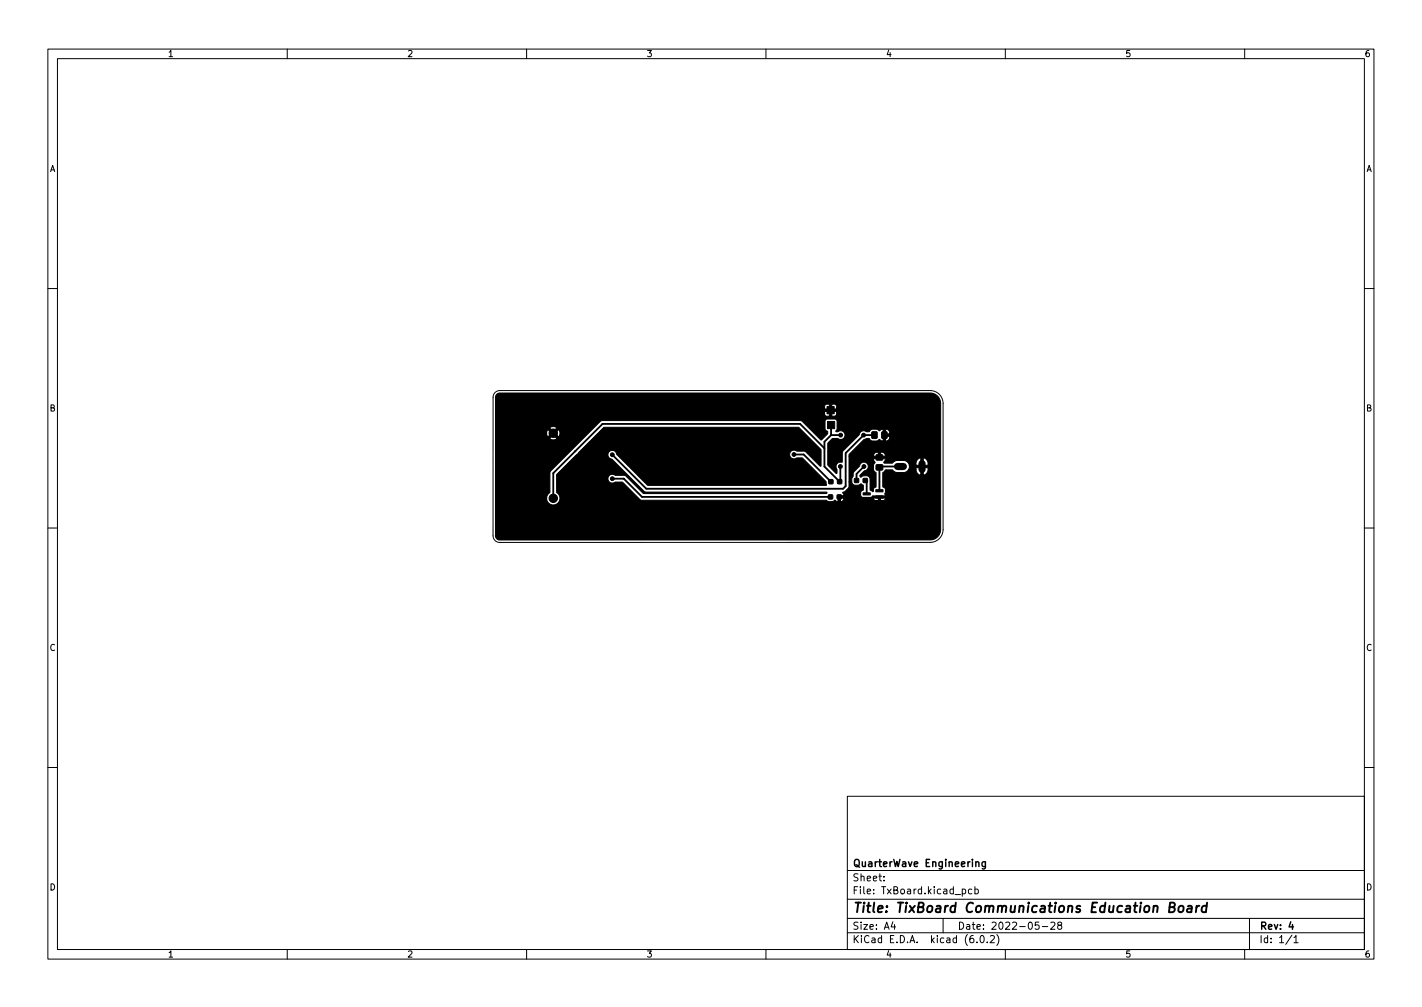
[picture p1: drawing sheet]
<svg xmlns="http://www.w3.org/2000/svg" width="297mm" height="210mm" viewBox="0 0 297 210" stroke-linecap="round" stroke-linejoin="round" font-family="sans-serif">
<defs><g id="words">
<text font-size="2.8" x="178" y="190.6">Title: TixBoard Communications Education Board</text>
<g font-size="2.1">
<text x="178" y="184">Sheet:</text>
<text x="178" y="181">QuarterWave Engineering</text>
<text x="178" y="186.7">File: TxBoard.kicad_pcb</text>
<text x="178" y="196.9">KiCad E.D.A. kicad (6.0.2)</text>
<text x="178" y="194.1">Size: A4</text>
<text x="200" y="194.1">Date: 2022-05-28</text>
<text x="263" y="194.1">Rev: 4</text>
<text x="263" y="196.9">Id: 1/1</text>
</g>
<g font-size="1.8">
<text x="35" y="11.9">1</text>
<text x="85" y="11.9">2</text>
<text x="135" y="11.9">3</text>
<text x="185" y="11.9">4</text>
<text x="235" y="11.9">5</text>
<text x="285" y="11.9">6</text>
<text x="10.3" y="35.9">A</text>
<text x="285.3" y="35.9">A</text>
<text x="10.3" y="85.9">B</text>
<text x="285.3" y="85.9">B</text>
<text x="10.3" y="135.9">C</text>
<text x="285.3" y="135.9">C</text>
<text x="10.3" y="185.9">D</text>
<text x="285.3" y="185.9">D</text>
<text x="35" y="199.9">1</text>
<text x="85" y="199.9">2</text>
<text x="135" y="199.9">3</text>
<text x="185" y="199.9">4</text>
<text x="235" y="199.9">5</text>
<text x="285" y="199.9">6</text>
</g>
</g></defs>
<g fill="none" stroke="#000" stroke-width=".21">
<path d="M10 10.2h277v190.1h-277zM12 12.2h273v186.1h-273zM60 10.2v2M110 10.2v2M160 10.2v2M210 10.2v2M260 10.2v2M10 60.2h2M285 60.2h2M103.4 82l.5-.4 .5-.1h89.9a2.7 2.7 0 0 1 2.7 2.7v26.3a2.7 2.7 0 0 1-2.7 2.7l-89.9 .1a1.4 1.4 0 0 1-1.4-1.4v-29l.1-.4zM10 110.2h2M285 110.2h2"/>
<path d="M10 160.2h2M177 166.3h108v32h-108zM285 160.2h2M60 198.3v2M110 198.3v2M160 198.3v2M177 194.8h108M177 191.8h108M177 187.8h108M177 181.8h108M184.6 183.8v.1M184.6 183v.1"/>
<path d="M186.5 192.5l-.4 1h1M186.9 193v1M197 191.8v3M201 185.7l.4-.1 .3 .3-.1 .7h-.6M203 185.7l-.4-.1-.3 .3 .1 .7h.6M203.6 185.7l.5-.1 .3 .3-.2 .7h-.6M203.6 185.1v1.5M204.1 196.7v.1M204.9 195.4l.2-.1a.8 .8 0 0 1 .5 .8 .8 .8 0 0 1-.5 .7 1 1 0 0 1-.2-1.4zM206.2 196.7v.1M206.9 195.5l.5-.2 .3 .5-.9 1h.9M208.2 195.1a1.72 1.72 0 0 1 0 2.3"/>
<path d="M210 198.3v2M217 192.5h-.7l-.1 .7 .2-.1 .5 .1 .2 .2-.1 .5-.2 .1-.6-.1M217.7 193.5h1.2M219.5 192.7l.6-.2 .3 .5-1 1h1M221.2 193.2l-.3-.3 .1-.2 .2-.2 .4 .1 .2 .2-.1 .2-.6 .2-.2 .3 .1 .4 .2 .1h.3l.3-.3-.1-.4-.2-.1M260 198.3v2M261 191.8v6.5M269.9 195.3l-1.3 1.9M270.3 195.8l.4-.5v1.5M270.3 196.8h.8"/>
</g>
<path d="M205.8 179.9v1.2l-.2 .3h-.4M203.8 180.1l.3-.2 .3 .1 .1 .9M205.8 180l-.4-.1-.3 .3 .2 .7h.5M269.6 192.5l-.3 1h.9M270 193v1" fill="none" stroke="#000" stroke-width=".3"/>
<path d="M244.3 189.4h.7l.3-.2 .1-.4-.1-.2-.9-.1-.2 2h.7l.4-.2a.53 .53 0 0 0 0-.8l-.3-.1M246.3 189.3l.1-.1a.5 .5 0 0 1 .9 .3l-.1 .6-.2 .3a.5 .5 0 0 1-.9-.3zM248.1 189.2h.8l-.1 1.3M249 189.6l-.7 .1a.4 .4 0 0 0-.4 .3 .4 .4 0 0 0 .3 .5l.7-.1M250 189.1l-.2 1.4M250.5 189.1l-.4 .1-.2 .3M252 189.2a.66 .66 0 0 0-.9 .3l-.1 .6 .1 .3h.8M252.1 188.5l-.2 2" fill="none" stroke="#000" stroke-width=".4"/>
<g fill="#000" stroke="#000" stroke-width=".21">
<path d="M172.7 84.9h1.6v1.5h-1.6zM172.9 88h1.4v1.5h-1.4zM183 97.1h1.4v1h-1.4zM183 95h1.4v1h-1.4zM182.1 90.2h1.1v1.3h-1.1zM184.2 90.2h1.1v1.3h-1.1zM103.8 82.3l.6-.2h89.9a2.18 2.18 0 0 1 2.2 2.2v26.3a2.19 2.19 0 0 1-2.2 2.1h-89.9a.88 .88 0 0 1-.9-.8v-7.9h10.7a1.39 1.39 0 0 0 2 1.3 1.39 1.39 0 0 0 .1-2.4v-3.8l9.9-9.9h40.6l4.7 4.6v3.5h-.2l-3.1-3-1.7-.1-.8-.2a.92 .92 0 0 0-.7 1.3 .92 .92 0 0 0 1.5 .3h1.1l4.9 4.9 .1 .8h-37.3l-6.5-6.5a.92 .92 0 0 0-1-.7 .92 .92 0 0 0-.8 .9 .92 .92 0 0 0 .9 .9l6.6 6.7 .5 .2 37.6-.1 .2 .2-.2 .2h-38.1l-3.8-3.8-2.3-.1a.92 .92 0 0 0-1.4 .9 .92 .92 0 0 0 1.5 .5l1.5 .1 3.6 3.6 .5 .2h38.5l.5 .2h.7l.6-.3 .5 .3h.7a.73 .73 0 0 0 .7-.7h6.1l.4 .5 1.9-.1 .3-.4h-1.1v.5h-.4v-.5h-7.9v.7h-.5v-1.1l.1-.1h1.1l-.3-.7 .6-.2 .7-.7v-1.3h.6l.2 .4 .4 .3h.8l.5-.3 .5 .3v1l-.4 .2-.1 .3v.7l.2 .3h1.9l.5-.3h2.6l-.2-.4 .2-1-.6-.5v-2.9l.5-.6h1.5l.7 .5 1.7 .1 .6-.2 .4-.4h1.5a1.22 1.22 0 0 0 1 1.1h.6a1.21 1.21 0 0 0 1-1.1v-.4h-1v1.5h-.6v-1.5h-1v.4h-1.5l.1-1h3.9l.1-.4a1.22 1.22 0 0 0-1-1.1v1.5h-.6v-1.5a1.25 1.25 0 0 0-1 1.1v.4h-1.4a1.26 1.26 0 0 0-1.1-1l-1.5 .1-.9 .5h-1.6l-.2-.2 .3-.3v-.4h-2.4l.3 .8-.3 .5v1l.5 .6v2.9l-.5 .4-.1 .7-.7-.4v-2.3l-.1-.4-.6-.3-.7 .1-.4 .2a.25 .25 0 0 1-.3-.1 .25 .25 0 0 1 .1-.3l.9-.9a.92 .92 0 0 0 .8-1 .92 .92 0 0 0-1-.8 .92 .92 0 0 0-.9 .9l-1.2 1.2-.1 .8-.3 .5v.7h-.6v-5.4l7.6 .1a.72 .72 0 0 0-.7-.9h-.2v.8h-.6v-.8h-.2a.76 .76 0 0 0-.7 .8h-5.2v-.3l3.1-3.1 .6-.2h.6l.6 .5h1l.5-.4 .5 .4h.8a.75 .75 0 0 0 .8-.7v-.3h-.8v1h-.5v-1.5h1.3v-.3a.75 .75 0 0 0-.8-.7v1h-.5v-1l-.8 .3-.5-.3h-1l-.7 .5h-.5a.91 .91 0 0 0-1.5 .6l-3.5 3.5-.1 2.3a.95 .95 0 0 0-1.1 .4 .95 .95 0 0 0 0 1.1v.7l-.1 .2-1.8-1.8v-4.5l1-1h1.2a.92 .92 0 0 0 1.2-.2 .92 .92 0 0 0-.1-1.2 .92 .92 0 0 0-1.2-.1l-.4-.1 .3-.4v-1.7l-.5-.4h-1.7l-.3 .3-.1 1.8 .6 .5v.4l-1.4 1.4-3.9-3.9-.4-.2h-41.5l-10.7 10.6-.1 4.4-.5 .6-.2 .6h-10.7v-12.4h11.3a1.32 1.32 0 0 0 1.5 0l-.7-.8-.8 .8h-11.3v-1.2h10.7l.2 .8 .8-.7h.7l.8 .7a1.36 1.36 0 0 0 0-1.5l-.8 .8h-.7l-.8-.8-.2 .7h-10.7v-1.1h11.3l.8 .8 .8-.8a1.36 1.36 0 0 0-1.6 0h-11.3v-2.9h68.7l.4 .5h1.7l.4-.3 .1-.7h-1v1h-.6v-1h-1v.5h-68.7v-1h71.2l.1-.6-.3-.4h-.7v1h-.6v-1l-.8 .1-.2 .9h-68.7v-2.5zM173.1 103.3h.8v.9h-.8zM173.1 100.2h.9v.8h-.9zM174.9 103.3h.8v.9h-.8zM175 100.2h.8v.8h-.8zM178.5 99.9h.8v.8h-.8z"/>
<path d="M180.3 99.9h.9v.8h-.9zM180.3 102.9h1.5v.4h-1.5zM183 102.2h1.5v.5h-1.5zM183 103.5h1.5v.5h-1.5z"/>
<circle cx="108.1" cy="86.6" r="3.5"/>
<circle cx="115.6" cy="90.5" r=".88"/>
<circle cx="127.9" cy="94.9" r=".4"/>
<circle cx="127.9" cy="99.9" r=".4"/>
<circle cx="165.9" cy="94.9" r=".4"/>
<circle cx="175.5" cy="97.4" r=".4"/>
<circle cx="175.6" cy="90.8" r=".4"/>
<circle cx="180.4" cy="90.8" r=".4"/>
<circle cx="180.5" cy="97.4" r=".4"/>
<circle cx="189.2" cy="86.6" r="3.5"/>
<circle cx="108.1" cy="108.2" r="3.5"/>
<circle cx="115.6" cy="104" r=".88"/>
<circle cx="189.3" cy="108.2" r="3.5"/>
</g>
<path d="M187.5 97.4h1.2M192.6 96.8v1.2" fill="none" stroke="#000" stroke-width="1.5"/>
<g fill="none" stroke="#000" stroke-width=".38">
<path d="M120.2 94.2h.1M127.9 99.9h2.4M130.3 99.9l3.8 3.9h39.4M130.3 99.9h.1M165.9 94.9h2l5.6 5.7M172.2 93.6l-5.1-5.1h-41.2l-10.3 10.3v5.2M173.6 90.8h2M173.6 90.8l-1.4 1.4v5.2l3.2 3.2 .1-.2v-3M173.6 88.7v2.1M180.5 97.4l-1.6 1.6v1.3M182.7 90.8h-2.3l-3.8 3.8v6.9l-.5 .5h-41.1l-7.1-7.1M183.7 97.6h.1"/>
<path d="M183.7 97.6v4.9M188.1 97.4h-4.2l-.2 .2M180.7 100.3l.3 .3v2.5"/>
</g>
<use href="#words"/>
</svg>
